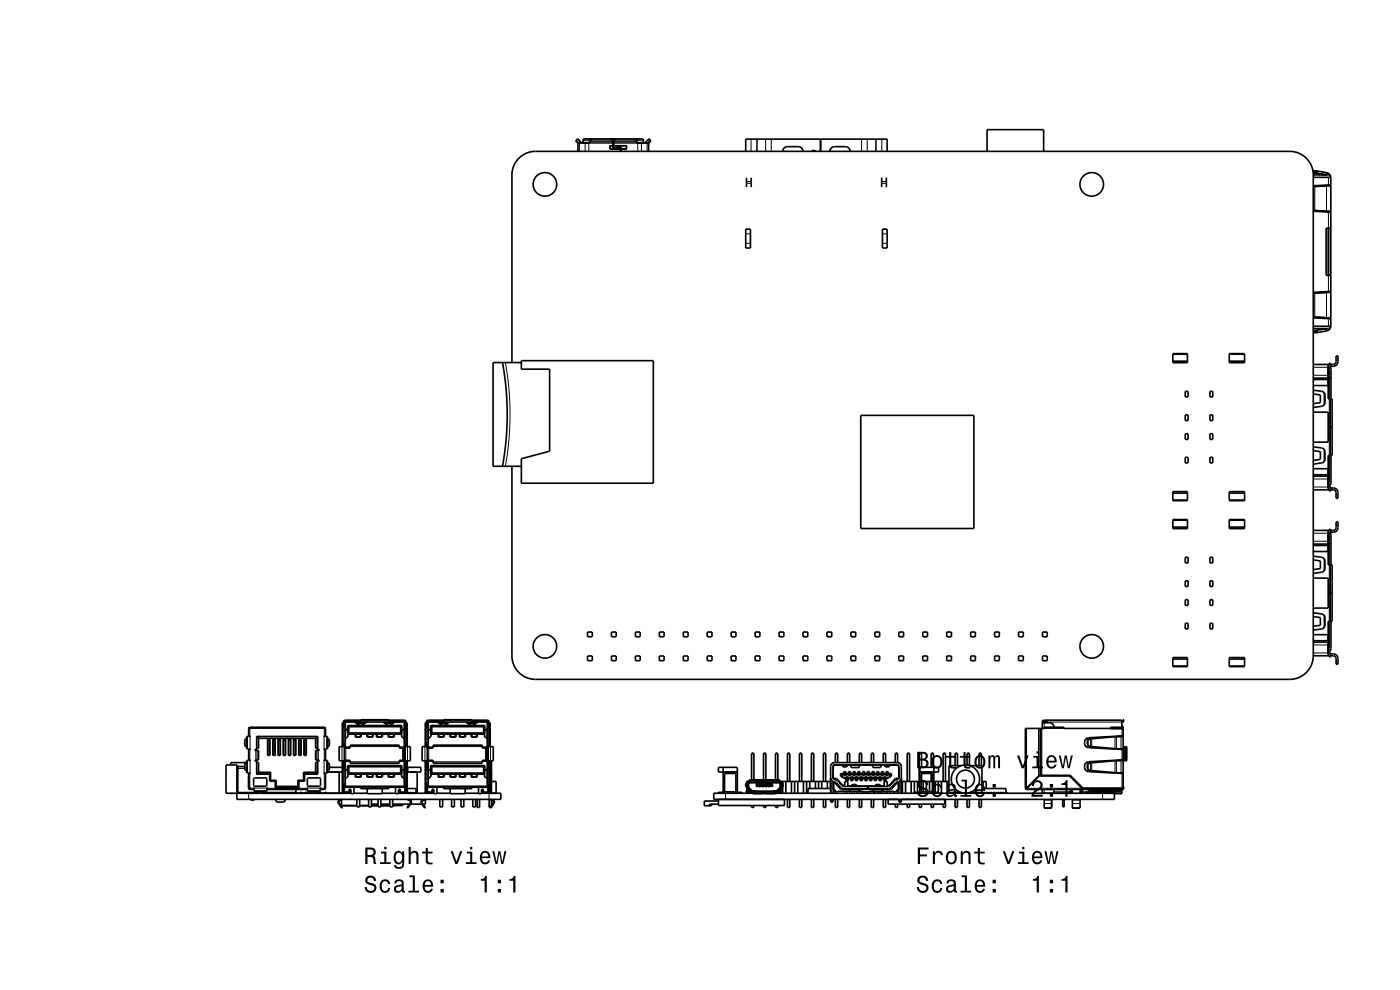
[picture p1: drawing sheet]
<svg xmlns="http://www.w3.org/2000/svg" width="297mm" height="210mm" viewBox="0 0 297 210" stroke-linecap="round" stroke-linejoin="round" font-family="sans-serif">
<g fill="none" stroke="#000" stroke-width=".35">
<path d="M122.6 30.3h.1M122.6 30.3v1.8M122.6 30.3h2.5M123.2 30.3l-.2-.4-.5-.4-.4 .5 .5 .3M123.7 30.3v-.6l.4-.2h12l.4 .2v.6M123.7 30.3h.1M125.1 30.3h.1M125.1 30.3v.1M125.5 29.5l-.4 .2v.6M129.6 29.5l.4 .2v1.5l.2 .3M130.1 31.5h.1M130.2 31.5v.2"/>
<path d="M130.2 31.6h.2M130.2 31.5l.2 .1M130.2 31.5h.1M130.4 31.6h.1M130.4 31.6v.1M130.6 29.5l-.4 .2 .1 1.7 .2 .1 1-.4 .3 .4v.6M130.6 31.6h-.2M130.6 31.6h.1M130.6 31.6l.7-.4 .2 .1 .1 .8M130.7 31.6h-.1M131.6 31.9h.2M134.7 29.5l.4 .1v.7"/>
<path d="M135.1 30.3h.1M135.1 30.3v.1M137.6 30.3h-2.5M137.6 30.3h.1M137.6 30.3v1.8M137.6 30.3l.5-.3-.4-.5-.5 .4-.2 .4M158.2 32.1v-2.6h30v2.6M158.4 37.7v2M159.4 37.7v2M166.1 32.1l.3-.7 .7-.3 2.6 .1 .5 .4 .2 .5M172.3 32.1l.3-.2 .5 .2M172.3 32.1l.4-.2 .5 .2"/>
<path d="M174 29.5v2.6M174.1 29.5v2.6M176.1 32.1l.3-.7 .7-.3 2.6 .1 .5 .4 .2 .5M187 37.7v2M188.1 37.7v2M209.4 32.1v-4.6h12v4.6M278.5 36.2h.3M278.6 36.7h.2M278.6 37.1a5 5 0 0 0-5-5h-160a5 5 0 0 0-5 5v39.8M278.6 37.1h3.3l.2 .1 .2 .4M278.6 37.1v102M278.6 37.6h3.7"/>
<path d="M278.8 36.7h.3M278.8 36.2l.7 .1M278.8 36.2v.5M279.1 36.7l.3 .1M279.1 36.2v.5M279.4 36.8l1.9 .3M279.4 36.8l1.4 .2M279.5 36.3l-.1 .5M279.5 36.3l1.9 .3M281.3 39.4l-2.5 .2M281.3 39.4h.1M281.4 36.6l.6 .4 .3 .4"/>
<path d="M281.4 39.4l-2.8 .2M281.4 36.6l-.1 .5M281.8 39.2l-3.2 .2M281.8 37.6h.1M281.8 39.2v.2M282.1 39.4h-.7M282.1 37l-.2 .1M282.2 39.2h-.4M282.3 37.6v31.6M282.3 39.4h-1M158.2 48.6h1v4h-1zM187.2 48.6h1v4h-1z"/>
<path d="M278.6 44.7h.3M278.6 44.8l3.7 .2M278.8 44.7l2.6 .1M281.4 44.8h.9M281.4 44.8h.7M281.8 44.8v.2M281.8 48.4v10M282.3 48.4h-1v10h1M106.6 76.9l.7 5.3 .3 5.3-.2 5.7-.8 5.7M110.6 76.5h28v26h-28v-5.2l6-1.6v-17.4h-6zM110.6 76.9h-6v22h6M248.8 75h3.1v1.9h-3.1z"/>
<path d="M248.8 76.6h3.1M260.8 75h3.2v1.9h-3.2zM260.8 76.6h3.2M278.6 77.3h3.3M278.6 67.3h.3M278.6 62.2h.3M278.6 70.6h.2M278.6 70.1h.2M278.6 67.4l3.2 .2M278.6 69.2h3.7M278.8 67.3l2.6 .1M278.8 70.1v.5"/>
<path d="M279.1 70.1h-.3M279.1 70.1v.5M279.4 70.1h-.3M279.4 70.1l.1 .4M279.5 70.5l-.7 .1M281.3 69.7l-1.9 .4M281.3 69.7l.1 .5M281.4 67.4h.9M281.4 67.4h.7M281.4 62l-2.6 .2M281.4 70.2l-1.9 .3M281.8 77.7l.1-.1v-.5h.4l-.1 .8-.4 .2 .2 .2v6.3"/>
<path d="M281.8 77.3v7.3h.8v12h-.8v7.3M281.8 79.4l.2 .2M281.8 61.8l-3.2 .2M281.8 67.6h.4M281.8 61.8v.2M281.8 67.4v.2M281.8 69.2h.1M281.9 69.7l.2 .1M282.1 62h-.7M282.2 77.9l.2 .4v6.3M282.3 69.4l-.3 .4-.6 .4M282.3 77.3h.5a.6 .6 0 0 0 .6-.6v-1.2h.4v1.2a1.13 1.13 0 0 1-1.5 1"/>
<path d="M282.3 69.2l-.1 .3-.4 .2h-3.2M282.3 62h-.9M282.3 61.8h-.5M108.6 98.9v40.2a5 5 0 0 0 5 5h160a5 5 0 0 0 5-5M182.6 88.1h24v24h-24zM251.4 83h.6v1.2h-.6zM251.4 88h.6v1.2h-.6zM251.4 92h.6v1.2h-.6zM251.4 97h.6v1.2h-.6zM256.7 83h.6v1.2h-.6zM256.7 88h.6v1.2h-.6zM256.7 92h.6v1.2h-.6z"/>
<path d="M256.7 97h.6v1.2h-.6zM278.6 82.8l1.9 .2 .4 .3 .2 .5v1.6l-.3 .6-.4 .2-1.8 .2M278.6 94.8l1.9 .3 .4 .3 .2 .4v1.8l-.3 .4-.4 .2-1.8 .3M278.6 87.4h3.2v6.4h-3.2M278.6 83.6l1.5 .2v1.6l-1.5 .2M278.6 95.6l1.5 .2v1.6l-1.5 .2M278.6 80.2h3.2M278.6 81.8h3.2M278.6 80.5h3.2M278.6 99.4h3.2M281 83.4v2.4M281 95.4v2.4"/>
<path d="M281.8 90.6h.8M282 96.6v5.8l-.2 .2M282 90.6h.1M282 80.2h.4M282.2 84.6v6M282.2 90.6v6M282.4 96.6v5.8a.6 .6 0 0 1-.6 .6M282.4 90.6h.1M248.8 104.3h3.1v1.9h-3.1zM248.8 110.2h3.1v1.9h-3.1zM248.8 111.8h3.1M248.8 104.6h3.1"/>
<path d="M251.4 118.2h.6v1.2h-.6zM256.7 118.2h.6v1.2h-.6zM260.8 104.3h3.2v1.9h-3.2zM260.8 110.2h3.2v1.9h-3.2zM260.8 111.8h3.2M260.8 104.6h3.2M278.6 118l1.9 .2 .4 .3 .2 .5v1.6l-.3 .6-.4 .2-1.8 .2M278.6 118.8l1.5 .2v1.6l-1.5 .2M278.6 117h3.2M278.6 115.7h3.2M278.6 112.5h3.3M278.6 115.4h3.2"/>
<path d="M278.6 101h3.2M278.6 100.7h3.2M278.6 103.9h3.3M281 118.6v2.4M281.8 112.9l.1-.1v-.5h.4l-.1 .8-.4 .2 .2 .2v6.3M281.8 103.1l.5 .3v.7h-.4v-.5l-.1-.1M281.8 112.5v7.3h.8v12h-.8v7.3M281.8 114.6l.2 .2M282 115.4h.4M282 101h.4M282 101.6l-.2 .2M282.2 119.8v6"/>
<path d="M282.2 113.1l.2 .4v6.3M282.3 103.5a1.15 1.15 0 0 1 1.5 1v1.2h-.4v-1.2a.61 .61 0 0 0-.6-.6h-.5M282.3 112.5h.5a.6 .6 0 0 0 .6-.6v-1.2h.4v1.2a1.13 1.13 0 0 1-1.5 1M124.6 139.1h1v1h-1zM124.6 134.1h1v1h-1zM129.7 139.1h1v1h-1zM129.7 134.1h1v1h-1zM134.8 139.1h1v1h-1zM134.8 134.1h1v1h-1zM139.9 139.1h1v1h-1zM139.9 134.1h1v1h-1zM145 139.1h1v1h-1z"/>
<path d="M145 134.1h1v1h-1zM150 139.1h1v1h-1zM150 134.1h1v1h-1zM155.1 134.1h1v1h-1zM155.1 139.1h1v1h-1zM160.2 139.1h1v1h-1zM160.2 134.1h1v1h-1zM165.3 139.1h1v1h-1zM165.3 134.1h1v1h-1zM170.4 139.1h1v1h-1zM170.4 134.1h1v1h-1zM175.4 139.1h1v1h-1z"/>
<path d="M175.4 134.1h1v1h-1zM180.5 139.1h1v1h-1zM180.5 134.1h1v1h-1zM185.6 134.1h1v1h-1zM185.6 139.1h1v1h-1zM190.7 134.1h1v1h-1zM190.7 139.1h1v1h-1zM195.8 139.1h1v1h-1zM195.8 134.1h1v1h-1zM200.8 139.1h1v1h-1zM200.8 134.1h1v1h-1zM205.9 134.1h1v1h-1z"/>
<path d="M205.9 139.1h1v1h-1zM211 134.1h1v1h-1zM211 139.1h1v1h-1zM216.1 139.1h1v1h-1zM216.1 134.1h1v1h-1zM221.2 139.1h1v1h-1zM221.2 134.1h1v1h-1zM248.8 139.5h3.1v1.9h-3.1zM248.8 139.8h3.1M251.4 123.2h.6v1.2h-.6zM251.4 127.2h.6v1.2h-.6zM251.4 132.2h.6v1.2h-.6z"/>
<path d="M256.7 123.2h.6v1.2h-.6zM256.7 132.2h.6v1.2h-.6zM256.7 127.2h.6v1.2h-.6zM260.8 139.5h3.2v1.9h-3.2zM260.8 139.8h3.2M278.6 130l1.9 .3 .4 .3 .2 .4v1.8l-.3 .4-.4 .2-1.8 .3M278.6 122.6h3.2v6.4h-3.2M278.6 130.8l1.5 .2v1.6l-1.5 .2M278.6 135.9h3.2M278.6 134.6h3.2M278.6 139.1h3.3M278.6 136.2h3.2"/>
<path d="M281 130.6v2.4M281.8 138.3l.5 .3v.7h-.4v-.5l-.1-.1M281.8 125.8h.8M282 131.8v5.8l-.2 .2M282 125.8h.1M282 136.2h.4M282 136.8l-.2 .2M282.2 125.8v6M282.3 138.7a1.15 1.15 0 0 1 1.5 1v1.2h-.4v-1.2a.61 .61 0 0 0-.6-.6h-.5M282.4 131.8v5.8a.6 .6 0 0 1-.6 .6M282.4 125.8h.1M52.3 156.7l-.2 .1a1.36 1.36 0 0 0 0 1.5l.2 .1"/>
<path d="M52.3 158.4h.1M52.3 156.7h.1M52.3 158.8h.1M52.3 158.8l.8 .1-.1 .1M52.7 159h.3M52.7 154.5h.3M52.7 154.5v1.7M52.7 158.9v2.4M53 156.1l-.7 .2v2.5M53 156.1v.1M53 158.9v.1M53 154.3l-.3 .2"/>
<path d="M53 156.1h-.3M53 154.3h15.8M53 154.3v.2M53 154.5h.1M54.5 158.9l-.4 .1 .1 .2h.6v2l-.7 .1 .4 .2M54.5 156.2h12.9M54.5 156.2l-.1 3M54.5 156.2l.3 .4M54.8 156.6h12.2M54.8 156.6v2.1h-.3M56.8 156.6v3.6h.5M56.8 156.9h.5"/>
<path d="M57.3 156.6v3.6M57.9 156.9h.5M57.9 156.6v3.6M58.4 156.6v3.6M59 156.9h.5M59 156.6v3.6M59.5 156.6v3.6M60.1 156.9h.5M60.1 156.6v3.6M60.6 156.6v3.6M61.2 156.9h.5M61.2 156.6v3.6"/>
<path d="M61.7 156.6v3.6M62.3 156.9h.5M62.3 156.6v3.6M62.8 156.6v3.6M63.4 156.6v3.6M63.4 156.9h.5M63.9 156.6v3.6M64.5 156.9h.5M64.5 156.6v3.6M65 156.6v3.6h-.5M67 156.6v2.1h.4M67.4 158.9l.3 .2-.7 .1v2h.6l.1 .2-.3 .1"/>
<path d="M67.4 156.2v3M67.4 156.2l-.4 .4M68.8 154.3l.3 .2M68.8 156.1h.3M68.8 156.1v.1l.7 .1M68.8 154.3v.2h.3M68.8 156.1v.1M68.8 158.9v.1M69.1 159h-.3M69.1 154.5v1.7M69.1 158.9v2.4M69.5 158.8l-.7 .1v.1"/>
<path d="M69.5 158.8h.1M69.5 156.3h.1M69.5 156.3v2.5M69.5 156.7l.3 .1 .1 .5v.7l-.4 .4M72.8 153.3v.9M72.8 157.8v.6M72.8 153.3h-.2v5.1M72.8 158.1h.2M72.8 157.9v.5M73 154.1l-.3 .3v3.2l.3 .3M73 154.1h.3M73 158.4h-1.1v3h1.1"/>
<path d="M73 158.7h1.3v-.6h10.4v.6h1v2.6h-1v.6h-10.4v-.6h-1.3M73 157.9h.3M73 157.9v5.1M73.3 153l-.3 .2v.9M73.3 158.7v-5.5l12.4 .1-.1 13.5h-12.3v-5.5M73.3 153h3.2M73.3 158.5h1M73.3 153h.1M73.3 154.6l.4 .3M73.3 153l-.3 .3M73.7 153.9h11.5v1.8h-11.5zM73.7 158.5v.2"/>
<path d="M73.7 154l.3 .1M73.8 156.3l-.5 .3M73.8 155.7v.6M73.8 156.3h.1M74 154.1h11M74 155.5h11M74 155.5l-.3 .1M74 154.1v1.4M75.2 153.2l.6 .4M75.4 155.7v.7h1.2v-.7M75.5 155.7v.7M75.5 153.2l.3 .2"/>
<path d="M75.8 153.4v.2M75.8 153.6h.1M75.8 153.6l.1 .3M76.1 153.3h.8M76.1 153.5h.8M76.1 153.3l-.2 .6M76.1 153.5l-.1 .4M76.1 153.3v.2M76.5 152.8h-3.5l-.2 .4v1M76.5 153.2v-.5h6v.5M76.5 155.7v.7M76.9 153.3l.1 .6"/>
<path d="M76.9 153.5l.1 .4M76.9 153.3v.2M77.1 153.6h.1M77.1 153.6v.3M77.2 153.4l-.1 .2M77.2 153.6h-.1M77.2 153.4v.2M77.5 153.2l-.3 .2M77.8 153.2l-.6 .4M77.9 155.7v.7h1.2v-.7M78 155.7v.7M79 155.7v.7"/>
<path d="M79.9 155.7v.7h1.2v-.7M80 155.7v.7M81 155.7v.7M81.2 153.2l.6 .4M81.5 153.2l.3 .2M81.8 153.4l.1 .2M81.8 153.6h.1M81.8 153.4v.2M81.9 153.6h.1M81.9 153.6v.3M81.9 153.9h.1M82.1 153.3h.8"/>
<path d="M82.1 153.5h.8M82.1 153.3l-.1 .6M82.1 153.5l-.1 .4M82.1 153.3v.2M82.4 155.7v.7h1.2v-.7M82.5 152.8h3.4l.2 .4v1M82.5 153h3.2M82.5 155.7v.7M82.9 153.3l.2 .6M82.9 153.5l.1 .4M82.9 153.3v.2M83.1 153.9h.1"/>
<path d="M83.2 153.6l-.1 .3M83.2 153.6h.1M83.2 153.4v.2M83.5 153.2l-.3 .2M83.5 155.7v.7M83.8 153.2l-.6 .4M84.7 158.5h1M85 155.5l.2 .1M85 154.1v1.4M85.2 155.7v.6l.5 .3M85.2 158.5v.2M85.2 154l-.2 .1"/>
<path d="M85.6 153l.4 .3M85.7 158.9h.1M85.7 153l.3 .2v.9M85.7 154.1h.3M85.7 157.9h.3M85.7 153h.1M85.7 154.6l-.5 .3M86 154.1l.3 .3v3.2l-.3 .3M86 158.4h1v3h-1M86 158.1h.1M86 157.9v5.1M86.1 153.3h.3v5.1"/>
<path d="M86.1 157.9v.5M86.2 153.3v.9M86.2 157.8v.6M90.4 157.8v.6M90.4 153.3h-.2v5.1M90.4 158.1h.2M90.6 154.1l-.3 .3v3.2l.3 .3M90.6 154.1h.2M90.6 158.4h-1.1v3h1.1M90.6 158.7h1.3v-.6h10.4v.6h1v2.6h-1v.6h-10.4v-.6h-1.3M90.6 157.9v5.1M90.6 157.9h.2"/>
<path d="M90.8 153l-.2 .2v.9M90.8 158.7l.1-5.5 12.4 .1-.1 13.5h-12.3l-.1-5.5M90.8 153h3.3M90.8 153h.1M90.8 156.6h.1M90.8 154.6h.1M90.8 158.5h1.1M90.9 154.6l.4 .3M90.9 153l-.3 .3M91.3 153.9h11.5v1.8h-11.5zM91.3 158.5v.2M91.3 154l.3 .1"/>
<path d="M91.4 156.3l-.5 .3M91.4 155.7v.6M91.4 156.3h.1M91.6 154.1h11M91.6 155.5h11M91.6 155.5l-.3 .1M91.6 154.1v1.4M92.8 153.2l.6 .4M93 155.7v.7h1.2v-.7M93.1 155.7v.7M93.1 153.2l.3 .2M93.4 153.4v.2"/>
<path d="M93.4 153.6h.1M93.4 153.6l.1 .3M93.7 153.3h.8M93.7 153.3l-.2 .6M93.7 153.5h.8M93.7 153.5l-.1 .4M93.7 153.3v.2M94.1 152.8h-3.5l-.2 .4v1M94.1 153.2v-.5h6v.5M94.1 155.7v.7M94.5 153.3l.1 .6M94.5 153.5l.1 .4"/>
<path d="M94.5 153.3v.2M94.7 153.6v.3M94.7 153.6h.1M94.8 153.4l-.1 .2M94.8 153.6h-.1M94.8 153.4v.2M95.1 153.2l-.3 .2M95.4 153.2l-.6 .4M95.5 155.7v.7h1.2v-.7M95.6 155.7v.7M96.6 155.7v.7M97.5 155.7v.7h1.2v-.7"/>
<path d="M97.6 155.7v.7M98.6 155.7v.7M98.8 153.2l.6 .4M99.1 153.2l.3 .2M99.4 153.4l.1 .2M99.4 153.6h.1M99.4 153.4v.2M99.5 153.6h.1M99.5 153.6v.3M99.5 153.9h.1M99.7 153.3h.8M99.7 153.3l-.1 .6"/>
<path d="M99.7 153.5h.8M99.7 153.5l-.1 .4M99.7 153.3v.2M100 155.7v.7h1.2v-.7M100.1 152.8h3.4l.2 .4v1M100.1 153h3.2M100.1 155.7v.7M100.5 153.3l.2 .6M100.5 153.5l.1 .4M100.5 153.3v.2M100.7 153.9h.1M100.8 153.6h.1"/>
<path d="M100.8 153.6l-.1 .3M100.8 153.4v.2M101.1 153.2l-.3 .2M101.1 155.7v.7M101.4 153.2l-.6 .4M102.3 158.5h1M102.6 155.5l.2 .1M102.6 154.1v1.4M102.8 155.7v.6M102.8 156.3h.1M102.8 156.3l.5 .3M102.8 158.5v.2"/>
<path d="M102.8 154l-.2 .1M103.2 153l.3 .3M103.3 158.9h.1M103.3 153l.2 .2v.9M103.3 154.1h.2M103.3 157.9h.2M103.3 153h.1M103.3 154.6l-.5 .3M103.5 154.1l.4 .3v3.2l-.4 .3M103.5 158.4h1.1v3h-1.1M103.5 157.9v5.1M103.5 158.1h.2"/>
<path d="M103.7 153.3h.3v5.1M103.7 157.9v.5M103.8 153.3v.9M103.8 157.8v.6M159.4 159.9h.5M159.4 159.9v5.5M159.9 159.9v5.5M162 159.9v5.5M162 159.9h.5M162.5 159.9v5.5M164.5 159.9h.5M164.5 159.9v5.5"/>
<path d="M165 159.9v5.5M167.1 159.9h.5M167.1 159.9v5.9M167.6 159.9v5.9M169.6 159.9h.5M169.6 159.9v5.9M170.1 159.9v5.9M172.1 159.9h.5M172.1 159.9v5.9M172.6 159.9v5.9M174.7 159.9h.5M174.7 159.9v5.9"/>
<path d="M175.2 159.9v5.9M177.2 159.9v1.9M177.2 159.9h.5M177.7 159.9v1.9M179.8 159.9h.5M179.8 159.9v1.9M180.3 159.9v1.9M182.3 159.9v1.9M182.3 159.9h.5M182.8 159.9v1.9M184.8 159.9v1.9M184.8 159.9h.5"/>
<path d="M185.3 159.9v1.9M187.4 159.9h.5M187.4 159.9v1.9M187.9 159.9v1.9M189.9 159.9h.5M189.9 159.9v1.9M190.4 159.9v1.9M192.5 159.9h.5M192.5 159.9v5.9M193 159.9v5.9M195 159.9h.5M195 159.9v5.9"/>
<path d="M195.5 159.9v2.9M197.5 159.9h.5M197.5 159.9v2.9M198 159.9v2.9M200.1 159.9h.5M200.1 159.9v5.9M200.6 159.9v5.9M202.6 159.9h.5M202.6 159.9v2.5M203.1 159.9v2.5M205.2 159.9h.5M205.2 159.9v2.4"/>
<path d="M205.7 159.9v2.5M207.7 159.9h.5M207.7 159.9v2.5M208.2 159.9v2.5M220.4 154.5h1.1v-.2h4.2v.2h12.6l-.3-.2h-2.4v.2h2.4M220.8 154.5v10M221.1 153.3l1.8 .1 .4 .2 .3 .7M221.3 153v.3M221.5 153h.6M221.9 153.3h.1M222.1 152.8v.5M231.2 156.7a.52 .52 0 0 0-.5 .6v.8l.3 .2 .5 .1"/>
<path d="M231.4 158.4l-.2-.1 5.3 .5M231.4 156.7h-.2M231.5 156.7h-.1a.52 .52 0 0 0-.6 .6v.8l.4 .2M236.5 158.8h.3M236.5 158.8h.2M236.5 156.3l-5.3 .4M236.7 156.3h-.2M236.8 158.8l1 .1M236.8 156.3h-.3M237.8 158.9h.3M237.8 158.9h.5M237.8 156.2l-1 .1"/>
<path d="M238 153l.2-.1v-.2h.2l-.1 .4-.3 .1M238 154.3v-1.5h-16.5l-.4 .2v1.5M238 154.1h.3M238 154.1h.1M238 156.1l-7 .4a1.06 1.06 0 0 0-.9 1 1.06 1.06 0 0 0 .9 1.1l7.3 .4M238 156.1v.1M238 158.9v.1M238.1 154.1v.2M238.1 156.1v.1M238.1 156.2h-.3M238.3 154.1h.1M238.3 154.1v13.1"/>
<path d="M238.3 158.3l.7 .1v3h-.7M238.3 156.2h-.5M238.3 156.1h-.3M238.8 158.4v3M49 168.3h.1M49.2 168.3h-.1M49.2 168.3h.1M50.2 168.1h4.3M50.2 162.4h.3v5.7M50.5 162.6h1.4M51.4 168.1v.2M52.3 161.8l-.3 .1-.1 .5a.98 .98 0 0 0 .2 1l.2 .1"/>
<path d="M52.3 161.8h.1M52.3 163.5h.1M52.3 161.4v2.5l.7 .2M52.3 161.8h-3.4v.5M52.3 161.4h.1M52.7 167.2l.3 .3M52.7 164.1h.3M52.7 167.2h.3M52.7 164v3.2M53 161.2l.1 .1-.8 .1M53 161.2v.1M53 164v.1"/>
<path d="M53 161.2h-.3M53 167.5h.9M53 167.2v.3M53 167.2l-.2 .2M53.1 169.6l.3 .1 .6-.1M53.8 165.1l.2-.1h2.5l.1 .2v1.4l-.1 .2h-2.6l-.1-.2zM53.8 167.5l.1-.3 .1 .7M53.8 167.2h.1M54 167.9v.1M54 168h2.5M54.3 168v.3M54.4 168l.1 .1"/>
<path d="M54.4 168h.1M54.4 161.2l.1 3M54.5 164.2h2.6l.1 1.5M54.5 161.7h.3v2.1M54.5 168.1l.1 .1M54.8 163.8h2.6M54.8 163.8l-.3 .4M56 168.1l-.1 .2M56.1 168l-.1 .1M56.1 168h.1M56.3 168.1v.2M56.5 167.9v.1"/>
<path d="M56.6 167.2h.1M56.6 167.5h8.6M56.6 168.1v.2M56.7 167.2l-.2 .7M56.7 167.2v.3M57.2 165.7l1.2 .1v1.7M57.4 163.8v1.7M57.4 168.1v.2M57.4 163.8l-.4 .4M57.4 165.5l-.2 .2M57.4 165.5h1.2M57.7 168.1v.2"/>
<path d="M57.9 160.2h.5M58.4 167.2h5M58.4 168.1v.2M58.5 169.6l.1 .3 .4 .2h1.2l.3-.5M58.6 166.8h4.6M58.6 165.5v1.5h-.2h5h-.2v-1.5M58.6 165.5l-.2 .2M58.7 168.1v.2M59 160.2h.5M59.5 168.1v.2M59.8 168.1v.2M60.1 160.2h.5"/>
<path d="M60.6 168.1v.2M60.9 168.1v.2M61.2 160.2h.5M61.6 168.1v.2M61.9 168.1v.2M62.3 160.2h.5M62.6 168.1v.2M62.7 168.1h.2v.2M62.7 167.5v.6h-6.7M63.2 165.5h1.2M63.2 165.5l.2 .2M63.4 160.2h.5"/>
<path d="M63.7 168.3v-.2h.3v.2M64.4 163.8h2.6M64.4 163.8v1.7M64.4 163.8l.4 .4M64.4 165.5l.2 .2M64.6 165.7l-1.2 .1v1.7M64.7 168.3v-.2h.3v.2M65.1 167.2v.3M65.1 167.2l.2 .7M65.1 167.2h.1M65.2 165.1l.2-.1h2.5l.1 .2v1.4l-.2 .2h-2.5l-.1-.2zM65.3 167.9v.1"/>
<path d="M65.3 168h2.5M65.7 168l.2 .3M65.7 168h.1M65.8 168.2v.1M67 163.8l.4 .4M67.4 164.2h-2.7l-.1 1.5M67.4 161.2v3M67.4 161.7h-.4v2.1M67.4 168l-.2 .3M67.4 168h.1M67.8 167.9v.1M67.9 168.3v-.2h.3v.2"/>
<path d="M67.9 167.2h.1M67.9 167.5h.9M68 167.2l-.2 .7M68 167.2v.3M68.8 161.2h.3M68.8 161.2v.1l.7 .1M68.8 167.2h.3M68.8 161.2v.1M68.8 164v.1M68.8 167.2v.3M68.8 167.2l.2 .2M69 168.3v-.2h.3v.2"/>
<path d="M69.1 167.2l-.3 .3M69.1 164.1h-.3M69.1 164v3.2M69.5 163.9l-.7 .2M69.5 161.4h.1M69.5 163.9h.1M69.5 161.8l.2 .1a1.36 1.36 0 0 1 0 1.5l-.2 .1M69.5 163.8h3.1M69.5 161.4v2.5M69.9 162.8h2.7M71.9 168.1l.1 .2M71.9 163.8v4.5"/>
<path d="M72.2 169.6a.59 .59 0 0 0-.4 .8l.7 1 .2-.1-.8-1.2 .7-.5M72.4 169.7v1.2h3.3M72.6 161.4v6.9M72.6 170.9h3.1M72.8 161.4v1.8M72.8 166.3v2M72.8 168l.3 .3M72.8 161.7h.2M72.8 161.4v1.7M72.8 166.4v1.9M73 163l-.3 .3v2.8l.3 .3M73 166.7l.3 .3"/>
<path d="M73 166.4l.1 1.7h.9l.1-.6h.4v.9h.6v-1.4M73 166.4h.3M73 163h.3M73 167h3.5M73 168.2v.1M73.3 161.5h1M73.3 163.1l.4 .3M73.7 162.4h11.5v1.8h-11.5zM73.7 161.3v.2M73.7 162.5l.3 .1M73.8 164.8h.1M73.8 164.8l-.5 .3"/>
<path d="M73.8 164.2v.6M74 162.6h11M74 164h11M74 162.6v1.4M74 164l-.3 .1M74.3 167.5v.5l-.3 .3M75.1 168.3h2.8M75.4 164.2v.7h1.2v-.7M75.5 164.2v.7M75.7 169.6v1.6h.6v-1.6M76.3 170.9h1.9M76.5 166.8v.5h6v-.5"/>
<path d="M76.5 164.2v.7M77.9 164.2v.7h1.2v-.7M77.9 167.3v1.1h3.2v-1.1M78 164.2v.7M78.2 169.6v1.6h.6v-1.6M78.8 170.6h1.4M78.8 170.9h1.4M79 164.2v.7M79.5 167h.1M79.5 166.8v.5M79.9 164.2v.7h1.2v-.7M80 164.2v.7"/>
<path d="M80.2 169.6v1.6h.6v-1.6M80.8 170.6h1.9M80.8 170.9h1.9M81 164.2v.7M81.1 168.3h2.8M82.4 164.2v.7h1.2v-.7M82.5 167h3.5M82.5 164.2v.7M82.7 169.6v1.6h.6v-1.6M83.3 170.6h3.6M83.5 164.2v.7M83.7 170.9h-.4"/>
<path d="M84.6 168.3h7.5M84.7 167.5v.5l.3 .3M84.7 161.5h1M85 162.6v1.4M85 164l.2 .1M85.2 164.2v.6l.5 .3M85.2 161.3v.2M85.2 162.5l-.2 .1M85.4 170.6v.3h-2.1M85.7 160.9h.1M85.7 166.4h.3M85.7 163h.3"/>
<path d="M85.7 163.1l-.5 .3M86 166.7l-.4 .3M86 163l.3 .3v2.8l-.3 .3M86 166.4l-.2 1.7h-.8l-.1-.6h-.3v.9h-.7v-1.4M86 161.7h.1M86 168.2v.1M86.1 168l-.3 .3M86.1 161.4v1.7M86.1 166.4v1.9M86.2 161.4v1.8M86.2 166.3v2M86.4 169.6l.7 .5-.8 1.2 .2 .1 .7-1a.58 .58 0 0 0-.4-.8"/>
<path d="M86.4 162.8h2.9v1h-2.9M86.4 167.3h1.8v1M86.4 161.4v6.9M86.5 168.3v-.2h.3v.2M86.5 168.2h.3M86.5 162.8v1M87 168.3v-.2h.3v.2M87 168.2h.3M87.1 170.6h2.4M87.5 168.3v-.2h.3v.2M87.5 168.2h.3M88.2 168.1l.4 .2"/>
<path d="M88.5 163.8v4.4M89.8 169.6a.59 .59 0 0 0-.4 .8l.7 1 .2-.1-.8-1.2 .7-.5M90.2 161.4v6.9M90.2 169.6v1h-.5M90.4 166.3v2M90.4 168l.3 .3M90.4 161.7h.2M90.4 161.4v1.8M90.6 163l-.3 .3v2.8l.3 .3M90.6 166.7l.3 .3M90.6 166.4l.1 1.7h.9l.1-.6h.4v.9h.6v-1.4M90.6 166.4h.2"/>
<path d="M90.6 168.2v.1M90.6 163h.2M90.6 167h3.5M90.8 163.1h.1M90.8 161.5h1.1M90.9 165.1h-.1M90.9 163.1l.4 .3M91.3 162.4h11.5v1.8h-11.5zM91.3 161.3v.2M91.3 162.5l.3 .1M91.4 164.8l-.5 .3M91.4 164.8h.1"/>
<path d="M91.4 164.2v.6M91.6 162.6h11M91.6 164h11M91.6 162.6v1.4M91.6 164l-.3 .1M91.9 167.5v.5l-.3 .3M92.7 168.3h2.8M93 164.2v.7h1.2v-.7M93.1 164.2v.7M93.3 169.6v1.6h.6v-1.6M94.1 166.8v.5h6v-.5M94.1 164.2v.7"/>
<path d="M95.5 164.2v.7h1.2v-.7M95.5 167.3v1.1h3.2v-1.1M95.6 164.2v.7M95.8 169.6v1.6h.6v-1.6M96.6 164.2v.7M97.1 167h.1M97.1 166.8v.5M97.5 164.2v.7h1.2v-.7M97.6 164.2v.7M97.8 169.6v1.6h.6v-1.6M98.6 164.2v.7M98.7 168.3h2.8"/>
<path d="M100 164.2v.7h1.2v-.7M100.1 167h3.4M100.1 164.2v.7M100.3 169.6v1.6h.6v-1.6M101.1 164.2v.7M101.2 169.6v1.7h.5v-1.7M102.2 168.3h4v1.3h-56v-7.3h-2.3v6h26.6M102.3 167.5v.5l.3 .3M102.3 161.5h1M102.6 162.6v1.4M102.6 164l.2 .1M102.8 164.8h.1"/>
<path d="M102.8 164.2v.6M102.8 164.8l.5 .3M102.8 161.3v.2M102.8 162.5l-.2 .1M103.3 160.9h.1M103.3 166.4h.2M103.3 163h.2M103.3 163.1l-.5 .3M103.5 166.7l-.3 .3M103.5 163l.4 .3v2.8l-.4 .3M103.5 166.4l-.1 1.7h-.8l-.1-.6h-.3v.9h-.7v-1.4M103.5 168.2v.1"/>
<path d="M103.5 161.7h.2M103.7 168l-.3 .3M103.7 161.4v1.7M103.7 166.4v1.9M103.8 169.6v1.7h.2M103.8 161.4v1.8M103.8 166.3v2M104 169.6l.7 .5-.8 1.2 .2 .1 .7-1a.58 .58 0 0 0-.4-.8M104 165.8h1.2v2.5M104 161.4v6.9M104.3 171.2l-.1 .1M104.3 161.4l-.1 6.9"/>
<path d="M104.3 169.7v1.1M152.4 169.9h-3v1h1.5l.3-.3M152.4 170.6h-1.7l-.3 .3M152.4 169.6v1.3h14v-1.3M153.4 168.1h-1v.2M153.4 162.8v5.5M153.7 168h2.4M153.7 168.3v-4.2h2.4v4.2M156.4 163.8h-4v-1h4v5.5M156.4 168.1h1v.2M158.3 167.8v.3M158.3 168.1h.1"/>
<path d="M158.3 167.8h.7M158.3 168.1h1.4M158.3 167.8h.1M158.4 166.7h.1M158.4 166.4h.1M158.4 166.4v.3M158.4 167a1.71 1.71 0 0 0 1 1.1h.2M158.4 166.9v.9M158.4 168.1v.2M158.4 166.2h.1M158.6 165.8h-.2v.4M158.7 166.2h.1"/>
<path d="M158.7 166.9h.1M158.7 166.2l.1 .9 .8 .7 5.3-.1M158.7 166.9l.2 .3M158.7 166.3l.3-.3-.2 .3v.6l.8 .9M158.7 166.2h-.4l-.1 .2v.4l.5 .1M159 165.7l-.5 .2-.1 .3M159 166h6.4M159 165.7h.1M159 166h.1M159 166l-.3 .2M159 166v-.5l.2-.1h6l.2 .2v.4M159.1 168.1v.2"/>
<path d="M159.2 167.4v.1M159.3 167.6l.3 .2M159.3 167.7l.4 .1M159.4 167.7h.1M159.4 170.9v.4h.5v-.4M159.6 167.8h.8M159.7 167.8v.5l.2 .1h2l.2-.1v-.5M159.7 167.8h.1M159.7 168.3h-8.3v1.3h85v-1.3M160.7 166.6h.4M160.7 166.6v.2h-.2l-.1-.4 .2-.2h3.1l.2 .4-.2 .2M160.7 166.7h.4"/>
<path d="M161.1 166.6v.2M161.1 166.8h.1M161.1 166.6h.1M161.3 166.6h.4M161.3 166.7h.4M161.3 166.6v.2h-.2M161.7 166.1v.1M161.7 166.1h1M161.7 166.6v.2M161.7 166.8h.1M161.7 166.8h.3M161.7 166.6h.1"/>
<path d="M161.8 166l-.1 .1M162 170.9v.4h.5v-.4M162 166.7h.3M162 166.8h.1M162.1 168.3h.1M162.1 167.8h.1M162.1 168.1h.1M162.2 168.1h.1M162.2 167.8v.5l.2 .1h2.1l.2-.1v-.5M162.2 167.8h.1M162.3 166.6v.2h.3M162.3 166.6h-.3v.2"/>
<path d="M162.4 166.6h-.1M162.6 166l.1 .1M162.6 166.6h.1M162.6 166.7h.4M162.6 166.6h.4M162.6 166.6v.2M162.6 166.8h.1M162.7 166.1v.1M163 166.6v.2h.3v-.2M163 166.6h.1M163.3 166.6h.1M163.3 166.7h.4"/>
<path d="M163.3 166.6h.4M163.7 166.6v.2M163.7 166.8h.1M163.7 166.6h.1M164.5 170.9v.4h.5v-.4M164.7 167.8h.1M164.7 168.1h1.4M164.8 167.8h-.9M164.8 167.7h.2M165 167.7l-.3 .1M165.1 167.6l-.3 .2M165.1 167.6l-.2 .1"/>
<path d="M165.2 167.4v.1M165.3 167.8h.8M165.4 166l.2 .2M165.4 166h.1M165.4 167.7v.1M165.4 168.1v.2M165.4 165.7l.3 .1 .2 .4M165.4 165.7h.1M165.5 167.1l-.6 .6M165.5 167.1l-.2 .2M165.6 166.3l-.3-.3 .2 .3v.6l-.7 .9M165.6 166.9l-.1 .3"/>
<path d="M165.6 166.9h.1M165.6 166.2l.5 .1 .1 .4-.2 .2h-.4M165.6 166.2l-.1 .9M165.6 166.2h.1M165.7 165.8h10.5M165.9 166.2h.1M165.9 166.9v.2a1.71 1.71 0 0 1-1.1 1M166 166.4v.3zM166 165.8v.4M166 166.9v1.4M166.1 167.8h.1M166.1 168.1h.1"/>
<path d="M166.7 165.8v2.5M167.1 169.6v1.7h.5v-1.7M167.9 165.8v2.5M168.6 165.8v2.5M169.2 165.8v2.5M169.6 169.6v1.7h.5v-1.7M170.4 165.8v2.5M171.1 165.8v2.5M171.8 165.8v1.5M172.1 169.6v1.7h.5v-1.7M173 165.8v1.5M173.7 165.8v1.5"/>
<path d="M174.3 165.8v1.5M174.7 169.6v1.7h.5v-1.7M175.5 165.8v1.5M176.2 165.8v1.5M176.2 165l.2 .5 .4 .3M176.2 169.6v.5h.5v-.4M176.2 167.3h.1M176.2 165.1l.1 3.2M176.2 167.3h-4.8v1M176.3 169.6v.1h.5v-.1M176.7 164.2h.1M176.7 166v1.5h.5v.4"/>
<path d="M176.7 166h.2M176.7 163.5h.1M176.7 165.8v.2M176.7 165.2h.1M176.8 167.5v.8M176.8 165l.7 .1 1.2 1.5h.5v-.8h.7v.9h.8M176.8 165.8v.2M176.8 167.9h13.9M176.8 165.8l.6 .2M176.9 166l.3 .1 1.3 1.3h10.5l1.2-1.3 .4-.1M176.9 166v1.5M177 162.3l-.2 .1v2.8"/>
<path d="M177 162.3l-.3 .3v2.4l.2 .3 .9 .4 1.1 1.1 9.8-.1a2.41 2.41 0 0 1 1.8-1.4l.2-.3M177 162.3h13.4M177 162.3l-.2 .3M177.2 169.6v1.7h.5v-1.7M177.4 166h.1M177.4 166l.9 1 .6 .3h9.6l.5-.1 1-1.2M178.3 164.2h.7M178.5 164.2l.2 .6M178.6 162.3l.2 .4M178.7 164.8l.3 .2M178.8 162.7h.1M178.8 162.3v.4"/>
<path d="M178.8 162.7h.8M178.9 162.3l-.1 .4M179 164.1h-.7v.5l.4 .2M179 163.7h.4v.7h-.4zM179 164.2h.4M179 165l.5 .2M179 165h.5M179.1 167.8v.2h.2v-.2M179.4 164.1h.6M179.4 164.2h.6M179.5 165.1h.4M179.5 164.9h.4v.7h-.4z"/>
<path d="M179.5 162.3l.1 .4M179.6 162.7h.1M179.6 162.3v.4M179.6 167.8v.2h.2v-.2M179.6 165.1v.5M179.8 169.6v1.7h.5v-1.7M179.8 162.3l-.2 .4M179.8 165.1v.5M179.9 165.2h.6M179.9 165h.6M180 163.7h.4v.7h-.4zM180 164.2h.4"/>
<path d="M180.1 167.8v.2h.2v-.2M180.1 167.4v.4M180.3 163.7v.5M180.4 162.3l.2 .5h1.6l.2-.5M180.4 164.1h.6M180.4 164.2h.6M180.5 165.1h.4M180.5 164.9h.4v.7h-.4zM180.6 167.8v.2h.2v-.2M180.6 165.1v.5M180.8 165.1v.5M180.8 166.4v.4"/>
<path d="M180.8 166.4l-.2 .4M180.8 166.4l.1 .4M180.8 166.4h.8M180.8 166.4h.1M180.9 165.2h.6M180.9 165h.6M181 163.7h.4v.7h-.4zM181 164.2h.4M181.1 167.8v.2h.2v-.2M181.4 164.1h.6M181.4 164.2h.6M181.5 165.1h.4"/>
<path d="M181.5 164.9h.4v.7h-.4zM181.6 166.4v.4M181.6 166.4h.1M181.6 167.8v.2h.2v-.2M181.6 165.1v.5M181.6 166.4l.2 .4M181.7 166.7h4M181.8 165.1v.5M181.9 165.2h.6M181.9 165h.6M182 163.7h.4v.7h-.4zM182 164.2h.4"/>
<path d="M182.1 167.8v.2h.2v-.2M182.3 167.4v.4M182.3 163.7v.5M182.3 169.6v1.7h.5v-1.7M182.4 164.1h.6M182.4 164.2h.6M182.5 165.1h.4M182.5 164.9h.4v.7h-.4zM182.6 167.8v.2h.2v-.2M182.6 165.1v.5M182.8 165.1v.5M182.9 165.2h.6"/>
<path d="M182.9 165h.6M183 163.7h.4v.7h-.4zM183 164.2h.4M183.4 164.1h.6M183.4 164.2h.6M183.5 165.1h.4M183.5 164.9h.4v.7h-.4zM183.6 165.1v.5M183.8 165.1v.5M183.9 165.2h.6M183.9 165h.6M184 163.7h.4v.7h-.4z"/>
<path d="M184 164.2h.4M184.1 166.8v.5M184.4 164.1h.6M184.4 164.2h.6M184.5 165.1h.4M184.5 164.9h.4v.7h-.4zM184.6 167.8v.2h.2v-.2M184.6 165.1v.5M184.8 165.1v.5M184.8 169.6v1.7h.5v-1.7M184.9 165.2h.6M184.9 165h.6"/>
<path d="M185 163.7h.4v.7h-.4zM185 164.2h.4M185 162.3l.2 .5h1.6l.2-.5M185.1 167.8v.2h.2v-.2M185.1 167.4v.4M185.3 163.7v.5M185.4 167.8v.5M185.4 164.1h.6M185.4 164.2h.6M185.5 165.1h.4M185.5 164.9h.4v.7h-.4zM185.6 167.8v.2h.2v-.2"/>
<path d="M185.6 165.1v.5M185.7 168v.3M185.8 166.4v.4M185.8 166.4l-.2 .4M185.8 165.1v.5M185.8 166.4l.1 .4M185.8 166.4h.8M185.8 166.4h.1M185.9 165.2h.6M185.9 165h.6M186 163.7h.4v.7h-.4zM186 164.2h.4"/>
<path d="M186.1 167.8v.2h.2v-.2M186.4 167.8v.5M186.4 164.1h.6M186.4 164.2h.6M186.5 165.1h.4M186.5 164.9h.4v.7h-.4zM186.6 166.4v.4M186.6 166.4h.1M186.6 167.8v.2h.2v-.2M186.6 165.1v.5M186.6 166.4l.2 .4M186.8 165.1v.5"/>
<path d="M186.9 165.2h.6M186.9 165h.6M187 163.7h.4v.7h-.4zM187 164.2h.4M187 167.8v.5M187.1 167.8v.2h.2v-.2M187.3 167.4v.4M187.4 169.6v1.7h.5v-1.7M187.4 163.7v.5M187.4 164.1h.6M187.4 164.2h.6M187.5 165.1h.4"/>
<path d="M187.5 164.9h.4v.7h-.4zM187.6 167.8v.2h.2v-.2M187.6 165.1v.5M187.6 162.3l.2 .4M187.8 165.1v.5M187.8 162.7h.1M187.8 162.7h.8M187.9 165.1v.5M187.9 162.3l-.1 .4M187.9 165h.5M188 163.7h.4v.7h-.4zM188 164.2h.4"/>
<path d="M188.1 167.8v.2h.2v-.2M188.2 168v.3M188.4 169.6v1h12v-1M188.4 165l-.5 .2M188.4 164.1h.7v.5l-.3 .2M188.4 164.2h.7M188.6 162.3v.4M188.6 162.7h.1M188.8 164.8l-.4 .2M188.8 162.3l-.2 .4M188.9 164.2l-.1 .6M188.9 167.8v.5"/>
<path d="M189.6 167.8v.5M189.9 170.6v.7h.5v-.7M190 166h.1M190.4 162.3l.3 .1v2.8M190.4 161.8h-13.6l-.4 .3-.2 .5v5.7M190.4 162.3l.3 .3v2.4M190.4 161.8l.5 .1 .3 .7v5.7M190.4 162.3l.3 .3M190.6 166v1.5M190.6 165.8l-.6 .2M190.7 165l-.7 .1-1.3 1.5h-.5v-.8h-.6v.9h-.9M190.7 164.2h.1"/>
<path d="M190.7 163.5h.1M190.7 165.8v.2M190.7 165.2h.1M190.7 167.5v.8M190.7 166v1.5h-.5v.4M190.7 166h-.1M190.7 165v.1M191.1 169.6v.1h-.5v-.1M191.2 167.3h.1M191.2 165l-.1 .5-.5 .3M191.2 165.8h3.9M191.2 169.6v.5h-.5v-.4"/>
<path d="M191.2 165.1v3.2M191.4 165.8v2.5M192.1 165.8v2.5M192.5 170.6v.7h.5v-.7M193.3 165.8v2.5M194 165.8v2.5M194.6 165.8v2.3M195 170.6v.7h.5v-.7M195.1 168.1h-1v.2M195.1 163.8h4v-1h-4v5.5M195.4 168h2.4M195.4 168.3v-4.2h2.4v4.2"/>
<path d="M195.4 165.8h2.4M195.5 164.1v1.7M195.8 165.8v2.2M196.5 165.8v2.2M197.2 165.8v2.2M197.5 170.6v.7h.5v-.7M197.5 164.1v1.7M198.1 168.1h1v.2M198.1 165.8h3.2M198.1 162.8v5.5M198.4 165.8v2.3M199.1 165.8v2.3"/>
<path d="M199.7 165.8v2.5M200.6 169.6v1.7h-.5v-.7M200.9 165.8v2.5M201.6 168.1v.2M202.3 168.1v.2M202.6 169.6v1.7h.5v-1.7M203.5 168.1v.2M203.9 162.4h-2.6v5.7h2.6M204.1 168.2v.1M205.2 169.6v1.7h.5v-1.7M205.2 168.2v.1M205.4 168.2h.1"/>
<path d="M205.5 168.2v.1M205.7 168.1v.2M205.7 168.2h.3M205.8 168.1h2.7v.2M205.8 162.4h2.5v5.7M206 168.1v.2M206.2 168.2h.3M206.2 168.1v.2M206.5 168.1v.2M206.7 168.2h.3M206.7 168.1v.2M207 168.1v.2"/>
<path d="M207.2 168.2h.3M207.2 168.1v.2M207.5 168.1v.2M207.7 168.1v.2M207.7 168.2h.3M207.7 169.6v1.7h.5v-1.7M208 168.1v.2M208.2 168.2h.3M208.2 168.1v.2M208.3 165.8h.9v1.5M208.3 167.3h5.1v1M208.5 165.8v1.5"/>
<path d="M208.7 168.3v-.2h.3v.2M208.7 168.2h.3M209.2 168.3v-.2h.3v.2M209.2 168.2h.3M209.7 168.3v-.2h.3v.2M209.7 168.2h.3M210.2 168.3v-.2h.3v.2M210.2 168.2h.3M210.7 168.3v-.2h.3v.2M210.7 168.2h.3M211.2 168.3v-.2h.3v.2M211.2 168.2h.3"/>
<path d="M211.7 168.3v-.2h.3v.2M211.7 168.2h.3M212.2 168.3v-.2h.3v.2M212.2 168.2h.3M212.7 168.3v-.2h.3v.2M212.7 168.2h.3M213.4 168.1l.3 .2M217.5 167.2l.3 .3M217.5 167.2h.3M217.8 167.2l2.6-2.6v-10.1h-2.9v12.7M217.8 167.2v.3M217.8 167.2h-.2"/>
<path d="M217.8 167.2l2.6-2.6h6.5l2.6 2.6M217.8 167.2v.2M217.9 167v.1M220.4 164.5h6.6l2.8 2.7M221.1 167.5v.8M221.5 169.6v1.8h1.6v-1.8M223.1 169.6v1.6M223.5 168.1h.1M223.6 167.9v.4M223.6 167.5l-.1 .5-.4 .3M225.5 169.6v1.6h.3v-1.6M227 168.3v-.6l.2-.2 .3 .3v.5"/>
<path d="M227 168.1h.5M227.5 169.6v1.8h1.6v-1.8M229.1 168.1h.6M229.5 167.2h8.8M229.5 167.2l.1 .2M229.6 167.2v.3M229.7 168.3v-.5l-.4-.3-.1 .2-.1 .6M231 167.8l-.6 .3 .1 .2M231 167.8l.1 .2M231.1 168l-.4 .3M231.1 167.7l.1 .3M231.1 167.7l-.1 .1"/>
<path d="M231.2 161.8a.52 .52 0 0 0-.5 .6v.8l.3 .2 .5 .1M231.3 168h-.2M231.3 168h5M231.3 167.7h5M231.3 167.7v.3M231.3 167.7h-.2M231.4 163.5l-.2-.1 5.3 .5M231.4 161.8h-.2M231.5 161.8h-.1a.52 .52 0 0 0-.6 .6v.8l.4 .2M233 168.1h1.6M233 167.5v.2M233 168v.3"/>
<path d="M233.4 167.5v.2M234.2 167.5v.2M234.6 167.5v.2M234.6 168v.3M236.3 167.7v.3M236.4 167.7h-.1M236.4 167.7v.2M236.5 167.7h-.1M236.5 167.7l.1 .2M236.5 167.7l1.2-.2 .1 .2M236.5 163.9h.3M236.5 163.9h.2"/>
<path d="M236.5 161.4l-5.3 .4M236.6 167.9l-.3 .1M236.7 161.4h-.2M236.8 163.9l1 .1M236.8 161.4h-.3M237.8 167.7l-1.2 .2M237.8 164h.3M237.8 164h.5M237.8 161.3l-1 .1M238 167.6v.8h-1.6M238 168.3h-73.4M238 161.2l-7 .4a1.06 1.06 0 0 0-.9 1 1.06 1.06 0 0 0 .9 1.1l7 .4"/>
<path d="M238 161.2v.1M238 164v.1M238 164.1h.3M238.1 167.5h.1M238.1 161.3h-.3M238.3 167.3l-.5 .4M238.3 166.8l.1 .5h-.1M238.3 167.2l-.3 .3h-20.2M238.3 161.3h-.5M238.3 161.2h-.3M238.3 161.6v.1"/>
<circle cx="115.6" cy="39.1" r="2.5"/>
<circle cx="231.6" cy="39.1" r="2.5"/>
<circle cx="115.6" cy="137.1" r="2.5"/>
<circle cx="231.6" cy="137.1" r="2.5"/>
<circle cx="204.8" cy="165.3" r="1.9"/>
<circle cx="204.8" cy="165.3" r="3"/>
</g>
<g fill="none" stroke="#000" stroke-width=".21">
<path d="M122.1 29.9l.3 .2M122.4 30.1v.1M122.5 29.5l.3 .2M122.6 30.4h15M122.6 30.3h.1M122.8 29.7l.2 .2M122.8 29.7l-.4 .4M122.8 29.7h.1M122.9 30.4v1.7M123 30.3l-.1 .1M123 29.9l.2 .4h-.6l-.2-.2M123 29.9h.1"/>
<path d="M123.7 29.7v.6M123.7 29.7h.1M124.1 29.5l-.4 .2M124.1 29.5h1.3M124.1 29.5h.1M124.1 30.4v1.7M124.2 30.3l-.1 .1M124.9 30.3v1.8M125.1 29.9h-1.4M125.1 30.2v.1M125.5 29.5l-.4 .2M125.5 30l-.4 .2"/>
<path d="M125.5 29.5v.5M125.5 29.5h4.1M125.5 30h4.1M129.3 31.5l.2 .2M129.3 31.5h.8M129.3 31h.7M129.3 31v.5M129.5 30.8l-.2 .2M129.5 31.7h1.1M129.5 30.8v.9M129.5 30.8h.5M129.6 30l.4 .2"/>
<path d="M129.6 29.5l.4 .2M129.6 29.5v.5M129.7 29.5h.8M130 30.2v-.2l-.4-.1h-4.1l-.4 .3M130 31.2l.1 .3M130 31.2h.1M130 30.2v1M130 30.9h-.5l-.1 .6 .8 .1M130 30.3h.1M130 29.9h.2M130.2 31.5h-.1M130.2 31.2h.1"/>
<path d="M130.2 30.9l2.7 .1-.1 .6h-1M130.2 31h2.8M130.2 30.8h2.6M130.2 30.3h.1M130.2 31.2l.1 .2h.3M130.2 30.2v1M130.6 29.5l-.4 .2M130.6 30l-.4 .2M130.6 29.5v.5M130.6 29.5h4.1M130.6 30h4.1M130.6 31.4v.1"/>
<path d="M130.6 31.6h1M130.6 31.6v.1M130.6 31.6h.1M130.7 31.5h.1M130.7 31.7h.9M130.7 31.5v.2M130.7 31.5v.1M130.7 31.7h-.1M130.8 31.5h.1M130.8 31.5h.8M130.8 31.5h-.1M131.1 31.1a.44 .44 0 0 1 .7 .4"/>
<path d="M131.1 31.1l-.5 .3M131.1 31.1h.1M131.2 31.2v.1M131.2 31.3h.3l.1 .2M131.2 31.3l-.4 .2M131.6 31.5v.6M131.6 31.5h.1M131.6 32h.2M131.8 31.7h1M131.8 31.5h1.2M131.8 31.5h.1M131.8 31.5v.6"/>
<path d="M132.8 30.8l.2 .2M132.8 30.8v.9M133 31.5l-.2 .2M133 31v.5M134.7 29.5l.4 .2M134.7 30l.4 .2M134.7 29.5v.5M134.8 29.5h1.3M135.1 30.2l-.1-.2-.3-.1h-4.1l-.3 .1-.1 .2M135.1 30.2v.1M135.1 29.9h1.4M135.3 30.3v1.8"/>
<path d="M136 30.3l.1 1.8M136.1 29.5l.4 .2M136.1 29.5h.1M136.5 29.7h.1M136.5 29.7v.6M137.2 29.9h.1M137.2 29.9l-.2 .4h.6M137.3 30.3v.1M137.3 30.4v1.7M137.4 29.7h.1M137.4 29.7l.4 .4M137.4 29.7l-.2 .2"/>
<path d="M137.6 30.3h.1M137.7 29.5l-.3 .2M137.8 30.1v.1M137.8 30.1l-.2 .2M138.1 29.9l-.3 .2M158.4 38.9h1M158.4 38.5h1M159.3 29.5v2.6M160.6 29.5v2.6M162.4 29.5v2.6M163.6 29.5v2.6M182.8 29.5v2.6"/>
<path d="M184 29.5v2.6M185.8 29.5v2.6M187 38.9h1M187 38.5h1M187.1 29.5v2.6M278.9 39.6v5.1M281.4 39.4v5.4M281.8 37.6v1.6M158.2 49.6h1M158.2 51.6h1M187.2 49.6h1M187.2 51.6h1"/>
<path d="M281.8 45v3.4M281.8 58.4v3.4M107.2 76.9l.8 5.7 .2 5.9-.3 5.2-.7 5.2M248.8 75.2h3.1M260.8 75.2h3.2M278.6 77.9h3.2M278.6 79.6h3.2M278.9 62.2v5.1M281.4 62v5.4M281.8 67.6v1.6M281.8 77.7h.5M282 84.6v6"/>
<path d="M282 90.6v6M248.8 110.4h3.1M248.8 106h3.1M260.8 110.4h3.2M260.8 106h3.2M278.6 113.1h3.2M278.6 114.8h3.2M278.6 103.3h3.2M278.6 101.6h3.2M281.8 112.9h.5M281.8 103.5h.5M282 119.8v6"/>
<path d="M278.6 138.5h3.2M278.6 136.8h3.2M281.8 138.7h.5M282 125.8v6M52.2 156.7v1.6M52.3 156.3v2.5M52.5 156.2v2.7M53 158.9v2.4M53 156.1v2.9M54.3 159.2v2M54.6 159.2v2M54.8 159.2v2"/>
<path d="M56.8 157h.5M56.9 156.6v3.7M57.2 156.6v3.7M57.9 157h.5M58 156.6v3.7M58.3 156.6v3.7M59 157h.5M59.1 156.6v3.7M59.4 156.6v3.7M60.1 157h.5M60.2 156.6v3.7M60.5 156.6v3.7"/>
<path d="M61.2 157h.5M61.3 156.6v3.7M61.6 156.6v3.7M62.3 157h.5M62.4 156.6v3.7M62.7 156.6v3.7M63.4 157h.5M63.5 156.6v3.7M63.8 156.6v3.7M64.5 157h.5M64.6 156.6v3.7M64.9 156.6v3.7"/>
<path d="M67 159.2v2M67.3 159.2v2M67.5 159.2v2M68.8 156.1v2.9M68.8 156.1v-1.6h-15.8v1.7M68.8 159v2.2M69.3 156.2v2.7M69.5 156.3v2.5M69.6 156.7v1.6M72.5 158.4v3M72.6 154.3h.2M73 154.1v3.8"/>
<path d="M73.3 154.6v2M73.3 158.7v2.6M73.8 155.7v.6M74.3 158.4h10.4M75.5 156.3h1M75.5 156.2h1M75.8 153.4h.3M75.8 153.6h.2M75.9 153.9h.1M76.5 152.9h6M76.9 153.4h.3M77 153.6h.1"/>
<path d="M77 153.9h.1M78 156.3h1M78 156.2h1M80 156.3h1M80 156.2h1M81.8 153.4h.3M81.9 153.6h.1M81.9 153.9h.1M82.5 156.3h1M82.5 156.2h1M82.9 153.4h.3M83 153.6h.2"/>
<path d="M83 153.9h.1M85.2 155.7v.6M85.4 158.7v2.6M85.7 154.6v2M86 154.1v3.8M86.2 154.3h.2M86.4 158.4v3M90.1 158.4v3M90.2 154.3h.2M90.6 154.1v3.8M90.9 154.6v2M90.9 158.7v2.6"/>
<path d="M91.4 155.7v.6M91.9 158.4h10.4M93.1 156.3h1M93.1 156.2h1M93.4 153.4h.3M93.4 153.6h.2M93.5 153.9h.1M94.1 152.9h6M94.5 153.4h.3M94.6 153.6h.1M94.6 153.9h.1M95.6 156.3h1"/>
<path d="M95.6 156.2h1M97.6 156.3h1M97.6 156.2h1M99.4 153.4h.3M99.5 153.6h.1M99.5 153.9h.1M100.1 156.3h1M100.1 156.2h1M100.5 153.4h.3M100.6 153.6h.2M100.6 153.9h.1M102.8 155.7v.6"/>
<path d="M103 158.7v2.6M103.3 154.6v2M103.6 154.1v3.8M103.8 154.3h.2M104 158.4v3M217.8 154.5v12.7M220.8 154.5v10M221 154.5v10M221.3 153.3h.8M221.5 153.3v1.2h4.2M222.1 153.2h15.9M230.7 157.3h.1"/>
<path d="M230.7 157.8h.1M231 156.8h.2M231 158.3h.2M231.4 156.7v1.6M231.6 156.7v1.7M236.5 156.3v2.5M236.8 156.3v2.5M237.8 156.2v2.7M238 154.1v.2M238 154.5v1.6M238 159v2.2M238.3 154.4h.1"/>
<path d="M238.5 158.4v3M248.8 141.2h3.1M260.8 141.2h3.2M49.2 168.3h-.1M50.5 162.6h1.4M50.5 163h1.4M52.2 161.8v1.6M52.3 161.4v2.5M52.5 161.3v2.7M52.7 168.3v1.3M53 164v3.2h.8M53 161.2v2.9"/>
<path d="M53.9 167.2h2.7M53.9 167.7h2.7M54 167.9h2.5M54.4 168h1.7M56.7 167.2h1.7M63.4 167.2h1.7M65.2 167.2h2.7M65.2 167.7h2.7M65.3 167.9h2.5M65.7 168h1.7M68.8 161.2v2.9M68.8 164.1v3.1h-.8"/>
<path d="M69.3 161.3v2.7M69.5 161.4v2.5M69.6 161.8v1.6M72.6 167.8h.2M73 163.1v3.3M73.3 163.1v2M73.8 164.2v.6M74.3 161.6h10.4M75.5 164.8h1M75.5 164.7h1M76.5 167.1h6M78 164.8h1"/>
<path d="M78 164.7h1M80 164.8h1M80 164.7h1M82.5 164.8h1M82.5 164.7h1M85.2 164.2v.6M85.7 163.1v2M86 163.1v3.3M86.2 167.8h.2M90.2 167.8h.2M90.6 163.1v3.3M90.9 163.1v2"/>
<path d="M91.4 164.2v.6M91.9 161.6h10.4M93.1 164.8h1M93.1 164.7h1M94.1 167.1h6M95.6 164.8h1M95.6 164.7h1M97.6 164.8h1M97.6 164.7h1M100.1 164.8h1M100.1 164.7h1M102.8 164.2v.6"/>
<path d="M103.3 163.1v2M103.6 163.1v3.3M103.7 168.3v1.3M103.8 167.8h.2M150.4 170.9h.5M153.9 168.3v1.3M158.2 166.7h.2M158.3 167.8h.7M158.3 168.1h1.2M158.3 166.2l-.1 .2 .1 .5M158.4 166.7l.1 .2M158.4 167h.1"/>
<path d="M158.4 167l.2 .3M158.4 167h.3M158.4 166.2h.1M158.5 167.8v.3M158.5 166.2h.1M158.5 166.2l-.3 .2M158.5 166.9h.2M158.6 167.3l.6 .6M158.6 167.3v.1M158.6 166.2h.1M158.6 166.2v.7M158.7 167h.1"/>
<path d="M158.7 167l.1 .1M158.8 167.1l.6 .7M158.8 167.1h.1M159 165.7l-.5 .2-.1 .3M159 165.7h.1M159 165.7v.3l-.3 .2h-.3M159 165.8l6.4 .1M159 165.8v.2M159 166.1h2.7M159.2 165.6l-.2 .2M159.2 165.4l-.2 .2M159.2 165.4v.2"/>
<path d="M159.2 165.6h6M159.2 165.4h6M159.2 167.9l.4 .2M159.2 167.9v.1M159.4 167.8h.2M159.4 167.7v.1M159.6 167.8h.1M159.6 168.1h.1M159.6 167.8l.1 .2M159.7 168.2l.2 .1M159.7 168l.2 .2M159.9 168.2h2"/>
<path d="M159.9 168.2v.2M159.9 168.3h2M160.4 166.6h.3M160.4 166.4h3.5M160.6 166.2v.6M160.7 166.8v-.2h.4v.2M161.1 166.6h.2M161.3 166.8v-.2h.4v.2M161.7 166.6h.3M161.9 168.2v.2M162 166.8v-.2h.4v.2M162.1 168l-.2 .2"/>
<path d="M162.1 168v-.2l.1 .2M162.1 167.9h-2.4M162.1 168h.1M162.1 167.9h.1M162.1 168.2l-.2 .1M162.1 168l.1 .1M162.2 168v.1M162.2 168.2l.2 .1M162.2 168l.2 .2M162.2 167.9h2.5M162.2 168h.1M162.2 167.9h.1"/>
<path d="M162.3 166.6h.3M162.4 168.2v.2M162.4 168.2h2.1M162.4 168.3h2.1M162.6 166.8v-.2h.4v.2M162.7 166.1h2.6M163 166.6h.3M163.3 166.8v-.2h.4v.2M163.7 166.6h.2M163.7 166.2v.6M164.5 168.2v.2M164.7 168h.1"/>
<path d="M164.7 167.8v.2M164.7 167.9h.1M164.7 168l-.2 .2M164.7 168.2l-.2 .1M164.7 167.8h.1M164.7 168.1h.1M164.8 167.8h.1M164.8 168.1h.1M164.9 168.1h1.2M164.9 167.7v.1M164.9 167.8h-.1M165.1 167.9l-.3 .2"/>
<path d="M165.1 167.9v.1M165.2 165.6l.2 .2zM165.2 165.4l.2 .2M165.2 165.4v.2M165.3 167.8h.8M165.4 165.8v.1M165.4 165.7h.1M165.4 165.7l.3 .1 .2 .4M165.4 165.7v.3M165.4 166l.2 .2M165.4 166h.1M165.5 167.1h.1"/>
<path d="M165.5 167.1l-.6 .7M165.6 167h.1M165.6 166.2h.1M165.6 167h.3M165.6 167l-.1 .1M165.7 166.9h.1M165.7 166.2v.7M165.7 166.2h.1M165.7 167.3l.1 .1M165.7 167.3l-.6 .6M165.9 167.8v.3M165.9 167l-.2 .3"/>
<path d="M165.9 166.2h-.3M165.9 167h.1M165.9 166.2h.1M166 166.7l-.2 .2M166 166.4l-.2-.2 .4 .2M166 166.2l.1 .2M166.1 166.7l-.1 .2M166.1 166.4v.3M166.2 166.7l-.4 .2M176.2 167.1h.1M176.2 167.5h.1M176.2 169.6h.1"/>
<path d="M176.7 164.2v.9M178.7 164.6h10.1M178.9 162.4h.6M179 164.3h.4M179.1 168h.2M179.5 164.9h.4M179.5 165h.4M179.6 165.2h.2M179.6 168h.2M180 164.3h.4M180.1 168h.2M180.4 167.4v.4"/>
<path d="M180.5 164.9h.4M180.5 165h.4M180.6 165.2h.2M180.6 168h.2M180.9 166.7h.7M181 164.3h.4M181.1 168h.2M181.5 164.9h.4M181.5 165h.4M181.6 165.2h.2M181.6 168h.2M182 164.3h.4"/>
<path d="M182 167.4v.4M182.1 168h.2M182.5 164.9h.4M182.5 165h.4M182.6 165.2h.2M182.6 168h.2M183 164.3h.4M183.5 164.9h.4M183.5 165h.4M183.6 165.2h.2M184 164.3h.4M184.5 164.9h.4"/>
<path d="M184.5 165h.4M184.6 165.2h.2M184.6 168h.2M185 164.3h.4M185.1 168h.2M185.4 167.4v.4M185.5 164.9h.4M185.5 165h.4M185.6 165.2h.2M185.6 168h.2M185.9 166.7h.7M186 164.3h.4"/>
<path d="M186.1 168h.2M186.5 164.9h.4M186.5 165h.4M186.6 165.2h.2M186.6 168h.2M187 164.3h.4M187 167.4v.4M187.1 168h.2M187.5 164.9h.4M187.5 165h.4M187.6 165.2h.2M187.6 168h.2"/>
<path d="M187.9 162.4h.7M188 164.3h.4M188.1 168h.2M190.7 164.2v.9M191.1 169.6h.1M191.2 167.5h.1M191.2 167.1h.1M217.8 167.2h11.7M221.5 169.7h1.6M221.5 170.4h1.6M221.5 167.5v.8M223.6 168h3.9"/>
<path d="M227.5 169.7h1.6M227.5 170.4h1.6M229.1 168h1.6M230.7 162.9h.1M230.7 162.4h.1M230.8 167.9l.1 .2M231 161.9h.2M231 163.4h.2M231.3 168h6.7M231.4 161.8v1.6M231.6 161.8v1.7M233.9 168.3v1.3"/>
<path d="M236.5 161.4v2.5M236.8 161.4v2.5M237.8 161.3v2.7M238 164.1v3.1"/>
</g>
<g fill="#000">
<path d="M194.9 165.7a.96 .96 0 0 0-.3 1.1 .96 .96 0 0 0 1 .6 .77 .77 0 0 1 .9 .9 .84 .84 0 0 1-1 .3 .84 .84 0 0 1-.6-.7h-.4a1.21 1.21 0 0 0 1.5 1.2 1.21 1.21 0 0 0 .7-1.8l-1.2-.4a.58 .58 0 0 1-.4-.8 .58 .58 0 0 1 .9-.2l.4 .3v.4h.5a1.17 1.17 0 0 0-.7-1.2 1.17 1.17 0 0 0-1.3 .3zM198 166.6a1.53 1.53 0 0 0 .8 2.5 1.06 1.06 0 0 0 1.1-1.1h-.4a.67 .67 0 0 1-.7 .7 .67 .67 0 0 1-.7-.6 1.11 1.11 0 0 1 .7-1.5 .6 .6 0 0 1 .7 .6h.4a1.09 1.09 0 0 0-.8-1 1.09 1.09 0 0 0-1.1 .4zM201.1 166.4l-.3 .7h.4a.55 .55 0 0 1 .7-.5 .55 .55 0 0 1 .3 .7l-.2 .1a1.14 1.14 0 0 0-1.3 .9 .73 .73 0 0 0 .8 .8l.5-.1 .4-.3 .1 .3h.5v-.3l-.2-.1v-1.6a1.02 1.02 0 0 0-.7-.8 1.02 1.02 0 0 0-1 .2zM201.2 168l1.1-.4a.77 .77 0 0 1-.2 .9 .77 .77 0 0 1-.9 .1zM204 165.4v.4h.7v2.8h-.9v.4h2.2v-.4h-.9v-3.2zM207.1 166.6a1.54 1.54 0 0 0 .8 2.5 1.06 1.06 0 0 0 1.1-.9h-.5l-.2 .4-.4 .1a.76 .76 0 0 1-.7-.9h1.8a1.16 1.16 0 0 0-.5-1.4 1.16 1.16 0 0 0-1.4 .2zM207.4 166.8a.66 .66 0 0 1 .8-.1 .66 .66 0 0 1 .3 .7h-1.3zM210.6 168.3v.7h.7v-.7zM210.6 166.3v.8h.7v-.8z" fill-rule="evenodd"/>
<path d="M194.6 159.5v3.5h1.3a.98 .98 0 0 0 1.1-.8 .98 .98 0 0 0-.6-1.1 .86 .86 0 0 0 .4-1.1 .86 .86 0 0 0-1-.5zM195 159.9h.8a.53 .53 0 0 1 .6 .5 .53 .53 0 0 1-.7 .5h-.7zM195 161.3h.8a.61 .61 0 0 1 .7 .6 .61 .61 0 0 1-.7 .6h-.8zM197.9 160.5a1.53 1.53 0 0 0 .9 2.6 1.48 1.48 0 0 0 1.2-1.5 1.48 1.48 0 0 0-1.2-1.4l-.5 .1zM198.2 160.8a.67 .67 0 0 1 .8-.2 .67 .67 0 0 1 .4 .6 1.11 1.11 0 0 1-.6 1.5 1.17 1.17 0 0 1-.6-1.9zM201.4 159.6v.7h-.8v.4h.8v1.8a1.04 1.04 0 0 0 1.4 .5v-.3a.68 .68 0 0 1-1-.4v-1.6h1v-.4h-1v-.7zM204.4 159.6v.7h-.8v.4h.8v1.8a1.05 1.05 0 0 0 1.5 .5v-.3a.68 .68 0 0 1-1-.4l-.1-1.6h1.1v-.4h-1.1v-.7zM207 160.5a1.53 1.53 0 0 0 .9 2.6 1.48 1.48 0 0 0 1.2-1.5 1.48 1.48 0 0 0-1.2-1.4l-.5 .1zM207.3 160.8a.67 .67 0 0 1 .8-.2 .67 .67 0 0 1 .5 .6 1.11 1.11 0 0 1-.7 1.5 1.17 1.17 0 0 1-.6-1.9zM209.7 160.3v2.7h.4v-2.1l.2-.3h.3l.1 .2v2.2h.4v-2.1l.4-.4 .2 .2v.4v1.9h.4v-1.9a.69 .69 0 0 0-.5-.9l-.5 .4-.2-.3-.3-.1-.5 .3v-.2zM215.8 160.3l1 2.7h.4l1-2.7h-.4l-.8 2.1-.8-2.1zM219.2 160.3v.4h.7v1.9h-.9v.4h2.3v-.4h-1v-2.3zM219.9 159.3v.5h.5v-.5zM222.2 160.5a1.54 1.54 0 0 0 .8 2.6 1.06 1.06 0 0 0 1.1-.9h-.4l-.2 .3-.4 .2a.76 .76 0 0 1-.7-1h1.8a1.16 1.16 0 0 0-.5-1.3 1.16 1.16 0 0 0-1.5 .1zM222.6 160.8a.66 .66 0 0 1 .8-.2 .66 .66 0 0 1 .3 .8h-1.3zM224.6 160.3l.7 2.7h.4l.4-2.3 .4 2.3h.4l.7-2.7h-.4l-.5 2.3-.4-2.3h-.4l-.4 2.3-.5-2.3z" fill-rule="evenodd"/>
<path d="M219.2 165.8l-.3 1h.4a.7 .7 0 0 1 .6-.9 .7 .7 0 0 1 .8 .5 .7 .7 0 0 1-.5 .9 1.8 1.8 0 0 0-1.4 1.7h2.4v-.4h-1.9a2.23 2.23 0 0 1 1.5-1.2 1.13 1.13 0 0 0 .1-1.7 1.13 1.13 0 0 0-1.7 .1zM222.7 168.3v.7h.7v-.7zM222.7 166.3v.8h.7v-.8zM225.2 166.2v.3h.8v2.5h.5v-3.5h-.4a.77 .77 0 0 1-.9 .7z" fill-rule="evenodd"/>
<path d="M77.5 179.8v3.5h.5v-1.5a.85 .85 0 0 1 1.2 .5l.1 1h.5l-.2-1.5-.3-.2a.97 .97 0 0 0 .4-1.2 .97 .97 0 0 0-1-.6zM78 180.2a1.09 1.09 0 0 1 1.2 .3 .6 .6 0 0 1-.1 .7 .6 .6 0 0 1-.6 .2h-.5zM80.8 180.7v.3h.7v1.9h-.9v.4h2.3v-.4h-.9v-2.2zM81.5 179.6v.6h.5v-.6zM83.8 180.9a1.57 1.57 0 0 0 .7 2.5l.5-.2 .3-.3a.73 .73 0 0 1-.3 1 .73 .73 0 0 1-1-.4h-.4a1.1 1.1 0 0 0 1.2 .9 1.1 1.1 0 0 0 1-1.3v-2.5h-.5v.4l-.3-.4a.9 .9 0 0 0-1.2 .3zM84.1 181.1a.63 .63 0 0 1 .7-.2 .63 .63 0 0 1 .5 .6 1.11 1.11 0 0 1-.7 1.5 1.19 1.19 0 0 1-.5-1.9zM86.7 179.6v3.7h.4v-1.6a.63 .63 0 0 1 .4-.8 .63 .63 0 0 1 .8 .4v2h.5v-1.8a.88 .88 0 0 0-.6-1 .88 .88 0 0 0-1.1 .5v-1.4zM90.3 179.9v.8h-.8v.3h.8v1.8a1.04 1.04 0 0 0 1.5 .5v-.3a.68 .68 0 0 1-1-.4v-1.6h1v-.3h-1v-.8zM95.6 180.6l1 2.7h.5l1-2.7h-.5l-.8 2.1-.7-2.1zM99 180.7v.3h.7v1.9h-.9v.4h2.3v-.4h-.9v-2.2zM99.7 179.6v.6h.5v-.6zM102.1 180.9a1.54 1.54 0 0 0 .8 2.5 1.05 1.05 0 0 0 1.1-.9h-.5l-.2 .3-.4 .2a.76 .76 0 0 1-.7-1h1.8a1.16 1.16 0 0 0-.5-1.3 1.16 1.16 0 0 0-1.4 .2zM102.4 181.1a.66 .66 0 0 1 .8-.2 .66 .66 0 0 1 .4 .8h-1.4zM104.4 180.6l.7 2.7h.4l.4-2.3 .4 2.3h.5l.6-2.7h-.4l-.4 2.3-.4-2.3h-.5l-.4 2.3-.4-2.3z" fill-rule="evenodd"/>
<path d="M77.8 186a.96 .96 0 0 0-.3 1.1 .96 .96 0 0 0 .9 .6 .77 .77 0 0 1 .9 .9 .84 .84 0 0 1-.9 .4 .84 .84 0 0 1-.6-.8h-.4a1.21 1.21 0 0 0 1.5 1.2 1.21 1.21 0 0 0 .7-1.8l-1.2-.4a.58 .58 0 0 1-.4-.8 .58 .58 0 0 1 .9-.2l.3 .4 .1 .3h.5a1.17 1.17 0 0 0-.7-1.1 1.17 1.17 0 0 0-1.3 .2zM80.8 186.9a1.53 1.53 0 0 0 .9 2.5 1.07 1.07 0 0 0 1.1-1.1h-.4a.67 .67 0 0 1-.7 .7 .67 .67 0 0 1-.7-.6 1.11 1.11 0 0 1 .7-1.5 .6 .6 0 0 1 .6 .6h.5a1.09 1.09 0 0 0-.8-1 1.09 1.09 0 0 0-1.2 .4zM83.9 186.7l-.2 .7h.4a.55 .55 0 0 1 .6-.5 .55 .55 0 0 1 .4 .7l-.2 .1a1 1 0 0 0-1 .2 1 1 0 0 0-.3 1 .94 .94 0 0 0 1.7 .1l.1 .3h.5v-.3l-.2-.1-.1-1.6a1.02 1.02 0 0 0-.6-.8 1.02 1.02 0 0 0-1.1 .2zM84.1 188.3l1.1-.4a.77 .77 0 0 1-.2 .9 .77 .77 0 0 1-.9 .1zM86.9 185.7v.4h.7v2.8h-1v.4h2.3v-.4h-.9v-3.2zM89.9 186.9a1.54 1.54 0 0 0 .8 2.5 1.06 1.06 0 0 0 1.1-.9h-.4l-.2 .4-.4 .1a.76 .76 0 0 1-.7-.9h1.8a1.16 1.16 0 0 0-.5-1.4 1.16 1.16 0 0 0-1.5 .2zM90.3 187.1a.66 .66 0 0 1 .8-.1 .66 .66 0 0 1 .3 .7h-1.3zM93.5 188.6v.7h.6v-.7zM93.5 186.6v.8h.6v-.8z" fill-rule="evenodd"/>
<path d="M102 186.5v.3h.8v2.5h.5v-3.5h-.4a.77 .77 0 0 1-.9 .7zM105.6 188.6v.7h.7v-.7zM105.6 186.6v.8h.7v-.8zM108.1 186.5v.3h.8v2.5h.4v-3.5h-.3a.77 .77 0 0 1-.9 .7z" fill-rule="evenodd"/>
<path d="M194.7 179.8v3.5h.5v-1.6h1.4v-.5h-1.4v-1h1.8v-.4zM197.9 180.6v2.7h.4v-1.6a.66 .66 0 0 1 .4-.8 .66 .66 0 0 1 .8 .3l.1 .2h.4a.89 .89 0 0 0-.7-.9 .89 .89 0 0 0-1 .5v-.4zM201 180.9a1.53 1.53 0 0 0 .8 2.5 1.48 1.48 0 0 0 1.2-1.5 1.48 1.48 0 0 0-1.2-1.4l-.5 .1zM201.3 181.1a.67 .67 0 0 1 .7-.2 .67 .67 0 0 1 .5 .6 1.11 1.11 0 0 1-.7 1.5 1.17 1.17 0 0 1-.5-1.9zM203.8 180.6v2.7h.5v-1.6a.63 .63 0 0 1 .3-.8 .63 .63 0 0 1 .8 .4l.1 2h.4v-1.8a.89 .89 0 0 0-.6-1 .89 .89 0 0 0-1.1 .5v-.4zM207.4 179.9v.8h-.7v.3h.7l.1 1.8a1.04 1.04 0 0 0 1.4 .5v-.3a.68 .68 0 0 1-1-.4v-1.6h1v-.3h-1v-.8zM212.7 180.6l1 2.7h.5l1-2.7h-.5l-.7 2.1-.8-2.1zM216.2 180.7v.3h.7v1.9h-.9v.4h2.2v-.4h-.9v-2.2zM216.9 179.6v.6h.4v-.6zM219.2 180.9a1.54 1.54 0 0 0 .8 2.5 1.05 1.05 0 0 0 1.1-.9h-.4l-.3 .3-.3 .2a.76 .76 0 0 1-.7-1h1.7a1.16 1.16 0 0 0-.4-1.3 1.16 1.16 0 0 0-1.5 .2zM219.6 181.1a.66 .66 0 0 1 .8-.2 .66 .66 0 0 1 .3 .8h-1.3zM221.6 180.6l.6 2.7h.5l.4-2.3 .4 2.3h.4l.7-2.7h-.5l-.4 2.3-.4-2.3h-.5l-.4 2.3-.4-2.3z" fill-rule="evenodd"/>
<path d="M194.9 186a.96 .96 0 0 0-.3 1.1 .96 .96 0 0 0 1 .6 .77 .77 0 0 1 .9 .9 .84 .84 0 0 1-1 .4 .84 .84 0 0 1-.6-.8h-.4a1.21 1.21 0 0 0 1.5 1.2 1.21 1.21 0 0 0 .7-1.8l-.8-.3a.71 .71 0 0 1-.8-.6 .7 .7 0 0 1 .7-.6 .7 .7 0 0 1 .6 .8h.5a1.17 1.17 0 0 0-.7-1.1 1.17 1.17 0 0 0-1.3 .2zM198 186.9a1.53 1.53 0 0 0 .8 2.5 1.06 1.06 0 0 0 1.1-1.1h-.4a.67 .67 0 0 1-.7 .7 .67 .67 0 0 1-.7-.6 1.11 1.11 0 0 1 .7-1.5 .6 .6 0 0 1 .7 .6h.4a1.09 1.09 0 0 0-.8-1 1.09 1.09 0 0 0-1.1 .4zM201.1 186.7l-.3 .7h.4a.55 .55 0 0 1 .7-.5 .55 .55 0 0 1 .3 .7l-.2 .1a1 1 0 0 0-1 .2 1 1 0 0 0-.3 1 .94 .94 0 0 0 1.7 .1l.1 .3h.5v-.3l-.2-.1v-1.6a1.02 1.02 0 0 0-1.7-.6zM201.2 188.3l1.1-.4a.77 .77 0 0 1-.2 .9 .77 .77 0 0 1-.9 .1zM204 185.7v.4h.7v2.8h-.9v.4h2.2v-.4h-.9v-3.2zM207.1 186.9a1.54 1.54 0 0 0 .8 2.5 1.06 1.06 0 0 0 1.1-.9h-.5l-.2 .4-.4 .1a.76 .76 0 0 1-.7-.9h1.8a1.16 1.16 0 0 0-.5-1.4 1.16 1.16 0 0 0-1.4 .2zM207.4 187.1a.66 .66 0 0 1 .8-.1 .66 .66 0 0 1 .3 .7h-1.3zM210.6 188.6v.7h.7v-.7zM210.6 186.6v.8h.7v-.8z" fill-rule="evenodd"/>
<path d="M219.1 186.5v.3h.8v2.5h.5v-3.5h-.3a.77 .77 0 0 1-1 .7zM222.7 188.6v.7h.7v-.7zM222.7 186.6v.8h.7v-.8zM225.2 186.5v.3h.8v2.5h.5v-3.5h-.4a.77 .77 0 0 1-.9 .7z" fill-rule="evenodd"/>
</g>
</svg>
